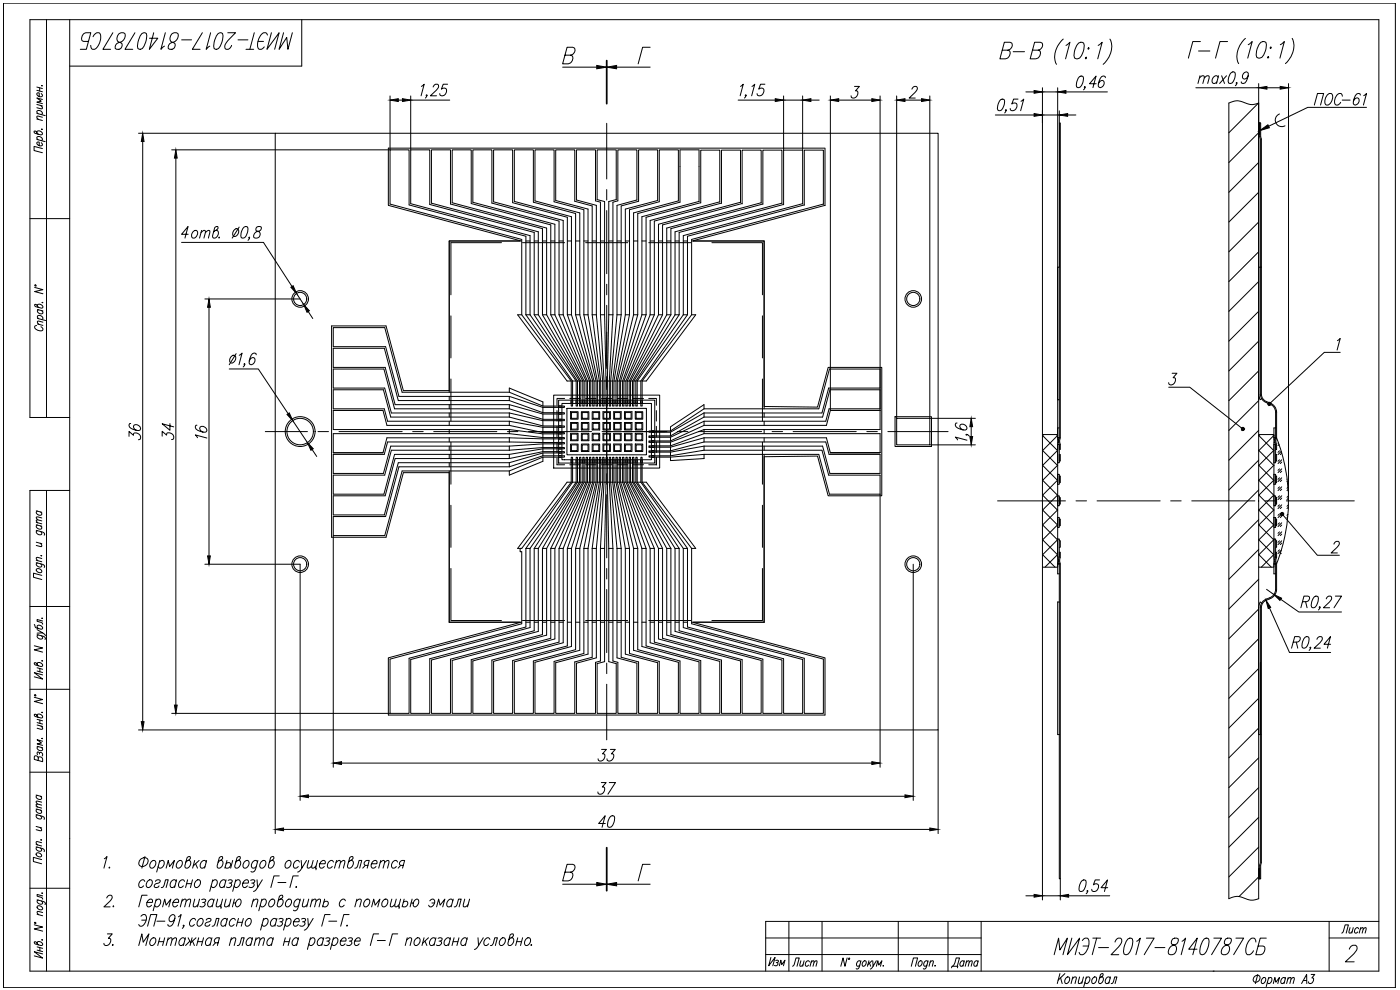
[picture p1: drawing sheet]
<svg xmlns="http://www.w3.org/2000/svg" width="420mm" height="297mm" viewBox="0 0 420 297" stroke-linecap="round" stroke-linejoin="round" font-family="sans-serif">
<defs><g id="words">
<g font-size="10.6">
<text x="167.6" y="21.9">В</text>
<text x="181" y="21.9">Г</text>
<text x="167.6" y="267.1">В</text>
<text x="181" y="267.1">Г</text>
</g>
<g font-size="8.8">
<text x="22.9" y="15.9">МИЭТ-2017-8140787СБ</text>
<text x="315" y="287.5">МИЭТ-2017-8140787СБ</text>
</g>
<text font-size="6.6" x="284.3" y="291.7">Дата</text>
<g font-size="5.7">
<text x="401.5" y="281.2">Лист</text>
<text x="229.3" y="291">Изм</text>
<text x="236.7" y="291">Лист</text>
</g>
</g></defs>
<!-- layer: 0 -->
<g fill="none" stroke="#000" stroke-width=".3">
<path d="M377.7 36.9h.3v3.5h-.3zM169.4 119.5h-2.2v2.1M171 119.5h3.2M175.8 119.5h3.1M180.5 119.5h3.1M185.2 119.5h3.2M190 119.5h3.1M194.7 119.5h2.3v2.1M350.7 116.2h6.4l15.9 12.5M402.2 105.7h-4.8l-16.4 15.5M167.2 123.2v3.1M167.2 127.9v3.2"/>
<path d="M167.2 132.7v3.1M167.2 137.4v2h2.2M167.9 130.2h.5M167.9 129.8h.5M167.9 136.8h.5M167.9 135.9h.5M167.9 134.7h.5M167.9 133.2h.5M167.9 132.8h.5M167.9 134.3h.5M167.9 135.5h.5M167.9 131.7h.5"/>
<path d="M167.9 131.3h.5M167.9 128.2h.5M167.9 127.8h.5M167.9 126.2h.5M167.9 124.3h.5M167.9 122.2h.5M167.9 121.8h.5M167.9 123.8h.5M167.9 125.8h.5M167.9 137.2h.5M167.9 123.8h.1M167.9 124.2v.1"/>
<path d="M167.9 127.8h.1M167.9 128.2h.1M167.9 135.5h.1M168.4 123.8h.1M168.4 124.2v.1M168.4 127.8h.1M168.4 128.2h.1M168.4 135.5h.1M171 139.4h3.2M171.4 120.3v.5M171.4 138.2v.5M171.8 120.3v.5"/>
<path d="M171.8 138.2v.5M172.9 120.3v.5M172.9 138.2v.5M173.3 120.3v.5M173.3 138.2v.5M173.9 120.3v.5M173.9 138.2v.5M174.3 120.3v.5M174.3 138.2v.5M174.9 120.3v.5M174.9 138.2v.5M174.9 138.2h.1"/>
<path d="M174.9 138.7h.1M174.9 120.3h.1M174.9 120.8h.1M175.3 138.2h.1M175.3 138.7h.1M175.3 120.3h.1M175.3 120.8h.1M175.4 120.3v.5M175.4 138.2v.5M175.8 139.4h3.1M175.9 120.3v.5M175.9 138.2v.5"/>
<path d="M175.9 138.2h.1M175.9 138.7h.1M175.9 120.3h.1M175.9 120.8h.1M176.3 138.2h.1M176.3 138.7h.1M176.3 120.3h.1M176.3 120.8h.1M176.3 120.3v.5M176.3 138.2v.5M176.9 120.3v.5M176.9 138.2v.5"/>
<path d="M177.3 120.3v.5M177.3 138.2v.5M177.9 120.3v.5M177.9 138.2v.5M178.3 120.3v.5M178.3 138.2v.5M178.8 120.3v.5M178.8 138.2v.5M178.8 138.2h.1M178.8 138.7h.1M178.8 120.3h.1M178.8 120.8h.1"/>
<path d="M179.3 138.2h.1M179.3 138.7h.1M179.3 120.3h.1M179.3 120.8h.1M179.3 120.3v.5M179.3 138.2v.5M179.9 120.3v.5M179.9 138.2v.5M180.3 138.2h.1M180.3 138.7h.1M180.3 120.3h.1M180.3 120.8h.1"/>
<path d="M180.3 120.3v.5M180.3 138.2v.5M180.5 139.4h3.1M180.9 120.3v.5M180.9 138.2v.5M181.3 120.3v.5M181.3 138.2v.5M181.9 120.3v.5M181.9 138.2v.5M182.3 120.3v.5M182.3 138.2v.5M182.8 120.3v.5"/>
<path d="M182.8 138.2v.5M182.8 138.2h.1M182.8 138.7h.1M182.8 120.3h.1M182.8 120.8h.1M183.3 138.2h.1M183.3 138.7h.1M183.3 120.3h.1M183.3 120.8h.1M183.3 120.3v.5M183.3 138.2v.5M183.9 120.3v.5"/>
<path d="M183.9 138.2v.5M184.3 138.2h.1M184.3 138.7h.1M184.3 120.3h.1M184.3 120.8h.1M184.3 120.3v.5M184.3 138.2v.5M184.9 120.3v.5M184.9 138.2v.5M185.2 139.4h3.2M185.3 120.3v.5M185.3 138.2v.5"/>
<path d="M185.8 120.3v.5M185.8 138.2v.5M185.8 138.2h.1M185.8 138.7h.1M185.8 120.3h.1M185.8 120.8h.1M186.3 120.3v.5M186.3 138.2v.5M186.8 120.3v.5M186.8 138.2v.5M186.8 138.2h.1M186.8 138.7h.1"/>
<path d="M186.8 120.3h.1M186.8 120.8h.1M187.2 138.2h.1M187.2 138.7h.1M187.2 120.3h.1M187.2 120.8h.1M187.3 120.3v.5M187.3 138.2v.5M187.8 120.3v.5M187.8 138.2v.5M188.2 120.3v.5M188.2 138.2v.5"/>
<path d="M188.8 120.3v.5M188.8 138.2v.5M189.2 120.3v.5M189.2 138.2v.5M189.8 120.3v.5M189.8 138.2v.5M189.8 138.2h.1M189.8 138.7h.1M189.8 120.3h.1M189.8 120.8h.1M190 139.4h3.1M190.2 120.3v.5"/>
<path d="M190.2 138.2v.5M190.8 120.3v.5M190.8 138.2v.5M190.8 138.2h.1M190.8 138.7h.1M190.8 120.3h.1M190.8 120.8h.1M191.2 138.2h.1M191.2 138.7h.1M191.2 120.3h.1M191.2 120.8h.1M191.3 120.3v.5"/>
<path d="M191.3 138.2v.5M192.3 120.3v.5M192.3 138.2v.5M192.3 138.2h.1M192.3 138.7h.1M192.3 120.3h.1M192.3 120.8h.1M192.7 120.3v.5M192.7 138.2v.5M195.8 136.8h.4M195.8 132.7h.4M195.8 134.2h.4"/>
<path d="M195.8 131.2h.4M195.8 137.2h.4M195.8 135.7h.4M195.8 135.3h.4M195.8 133.8h.4M195.8 132.3h.4M195.8 130.7h.4M195.8 129.8h.4M195.8 129.2h.4M195.8 129.2v.1M195.8 129.7v.1M195.8 130.7v.1"/>
<path d="M195.8 131.2h.1M196.2 129.2v.1M196.2 129.7v.1M196.2 130.7v.1M196.2 131.2h.1M197 123.2v3.1M197 127.9v3.2M197 132.7v3.1M197 137.2v2.2h-2.3M317.4 131.9h.3v1h-.3M382.3 131.9h.3v1h-.3M384.8 154.2l10.6 12.4h6.6"/>
<path d="M317.4 167.7h.3v1h-.3M382.3 167.7h.3v1h-.3M377.7 260.7h.3v3h-.3z"/>
</g>
<g fill="none" stroke="#000" stroke-width=".3">
<path d="M156.6 72.3h-21.8v45.4M157.8 72.3h1.3M160.3 72.3h1.3M162.8 72.3h1.2M165.3 72.3h1.2M167.8 72.3h1.2M170.3 72.3h1.2M172.7 72.3h1.3M175.2 72.3h1.3M177.7 72.3h1.3M180.2 72.3h1.2M182.7 72.3h1.2"/>
<path d="M185.2 72.3h1.2M187.7 72.3h1.2M190.1 72.3h1.3M192.6 72.3h1.3M195.1 72.3h1.3M197.6 72.3h1.2M200.1 72.3h1.2M202.6 72.3h1.2M205.1 72.3h1.2M207.6 72.3h21.7v50.4M134.8 118.9v1.3M134.8 121.4v1.3"/>
<path d="M134.8 123.9v1.2M134.8 126.4v1.2M134.8 128.9v1.2M134.8 131.4v1.2M134.8 133.9v1.2M134.8 136.3v1.3M134.8 138.8v1.3M229.3 136.3v50.4h-21.7M229.3 123.9v1.2M229.3 126.4v1.2M229.3 128.9v1.2M229.3 131.4v1.2"/>
<path d="M229.3 133.9v1.2M134.8 141.3v45.4h21.8M157.8 186.7h1.3M160.3 186.7h1.3M162.8 186.7h1.2M165.3 186.7h1.2M167.8 186.7h1.2M170.3 186.7h1.2M172.7 186.7h1.3M175.2 186.7h1.3M177.7 186.7h1.3M180.2 186.7h1.2"/>
<path d="M182.7 186.7h1.2M185.2 186.7h1.2M187.7 186.7h1.2M190.1 186.7h1.3M192.6 186.7h1.3M195.1 186.7h1.3M197.6 186.7h1.2M200.1 186.7h1.2M202.6 186.7h1.2M205.1 186.7h1.2"/>
</g>
<g fill="none" stroke="#000" stroke-width=".3">
<path d="M1 1h417.8v295.3h-417.8zM14 5.9v119.4M20.9 5.9v285.5M90.6 5.9v13.9h-69.7M11.1 39.8a.87 .87 0 0 1 1-.5 .87 .87 0 0 1 .6 .9l-.5 .3-1.7-.5-.3-.6 .6 .1 .6 .7M11.1 35.7l1.6 .5M11.1 34l2.5 .7M11.1 31.3l1.6 .5M11.1 26.1l1.6 .5M11.1 27.1l1.6 .4M11.4 34.1l-.3-.4a.88 .88 0 0 1 1-.5 .88 .88 0 0 1 .6 .9l-.3 .3M11.9 26.3v1"/>
<path d="M12.2 31.7l.5 .5-.1 .5-1.5-.4M12.4 28.1l.3 .4a.87 .87 0 0 1-1 .5 .87 .87 0 0 1-.6-.9l.7-.2v1.1M12.5 38.8h.2zM12.5 25.7l.2 .1zM12.7 35.2l-1.5-.4-.1 .5 .4 .5M12.7 29.8l-1.6-.4 1.3 1-1.3 .2 1.6 .5M11.1 41.8l2.5 .7M11.4 41.9l-.3-.4a.87 .87 0 0 1 1-.5 .87 .87 0 0 1 .6 .9l-.3 .3M12.4 42.8l.3 .5a.88 .88 0 0 1-1 .4 .88 .88 0 0 1-.6-.9l.7-.1v1M12.7 44.6l-2.5-.7v1.3l2.5 .6M9 65.6h11.9M10.4 86.2l2.5 .7-2.5 .6 2.5 .6"/>
<path d="M10.5 85.5l.3 .1v.2l-.3-.1zM11 97.7h-.3a.64 .64 0 0 0-.3 .7 .64 .64 0 0 0 .6 .5l.9 .4 .8-.2a.7 .7 0 0 0-.4-1.1M11.2 91.8v-.3a.92 .92 0 0 1 1.1-.1 .92 .92 0 0 1 .4 1l-2.1-.4-.2-.6 .6 .1 .6 .7M11.2 97.2l1.7 .4M11.2 95.5l2.5 .7M11.2 92.9l1.7 .4M11.6 95.6l-.4-.7a.92 .92 0 0 1 1.1-.1 .92 .92 0 0 1 .4 1l-.2 .1M11.6 92.9l-.3 .2a.93 .93 0 0 0 .5 1 .93 .93 0 0 0 1.1-.2l-.4-.7M12.6 90.7l.3 .1zM12.9 96.7l-1.6-.3-.1 .4 .5 .5M20.9 125.3h-11.9v-119.4h404.8v285.5h-404.8v-144.2h11.9M10.9 159.1l2.2 .7 .3 .4-.1 .4"/>
<path d="M10.9 157.5l1.6 .4M10.9 156.7l1.6 .5M10.9 153.3l1.6 .4M11.2 159.2l-.1 .1a.83 .83 0 0 0 .1 1 .83 .83 0 0 0 1 .2l.3-.3-.3-.7M11.2 157.5l-.2 .1a.92 .92 0 0 0 .5 1 .92 .92 0 0 0 1-.1l-.3-.7M11.2 153.4l-.2 .1a.92 .92 0 0 0 .5 1 .92 .92 0 0 0 1-.2l-.3-.7M12.5 156.3l-1.5-.3-.1 .3 .5 .6M12.5 155.4l-1.5-.3-.1 .3 .5 .6M14 147.2v144.2M10.9 168.8l2.2 .7 .3 .3-.1 .4M10.9 168.1l1.6 .5M10.9 162.7l1.6 .4"/>
<path d="M11 170.7a.94 .94 0 0 1 1.1 0 .94 .94 0 0 1 .3 1 .94 .94 0 0 1-1 0 .94 .94 0 0 1-.4-1zM11.2 168.9l-.1 .1a.82 .82 0 0 0 .1 1 .82 .82 0 0 0 1 .1l.3-.2-.3-.7M12.1 163l.4 .6-.1 .4-1.5-.3M12.3 166.7l.2 .1zM12.5 172.6l-2.4-.6v1.2l2.4 .7M12.5 167.6l-1.5-.3-.1 .4 .5 .5M9 182h11.9M10.3 193.8l2.5 .6-2.5 .6 2.5 .7M10.3 187.4l.6 1 1.7 .4a.83 .83 0 0 0-.1-1 .83 .83 0 0 0-1-.2l-.4 .3 .4 .7M11.1 199.3v-.3a.92 .92 0 0 1 1.1-.1 .92 .92 0 0 1 .5 1l-.4 .1-1.8-.5-.2-.6 .6 .1 .6 .7M11.1 190.4l2.3 .7 .2 .4-.1 .4M11.1 188.9l1.7 1-1.7 .1"/>
<path d="M11.5 190.5l-.1 .1a.81 .81 0 0 0 0 1 .81 .81 0 0 0 1 .1l.4-.2-.4-.7M12.6 198.3h.2zM12.6 185.5h.2zM12.8 189.9l.8 .8M12.8 186.3l-1.7-.4v.5l1.6 .5 .1 .4M9 206.8h11.9M10.3 209.2l2.5 .7-2.5 .6 2.5 .6M10.4 208.5l.3 .1v.2l-.3-.1zM11.1 214.8v-.3a.92 .92 0 0 1 1.1-.1 .92 .92 0 0 1 .5 1l-2.2-.4-.2-.6h.6l.6 .8M11.1 217.5l1.7 .5M11.1 215.8l1.7 .5M11.1 216.8l1.7 .5"/>
<path d="M11.1 200.4l1.7 .4M11.1 201.3l1.7 .5M12 200.6v1M12 216v1M12.3 217.8l.5 .6-.1 .4-1.6-.3M12.6 213.7l.2 .1zM12.8 202.5l-2.5-.7 2.5 2-2.5-.7M9 231.7h11.9M10.8 238.5l1.7 .5M11.1 223.9l1.7 .5M11.2 238.7l-.2 .1a.93 .93 0 0 0 .4 .9 .93 .93 0 0 0 1.1-.1l-.4-.7M11.5 227.4l-.3-.4-.7-.2-.2 .3v.8l2.5 .6v-.8l-.5-.5h-.7l-.1 1"/>
<path d="M11.5 224l-.3 .1a.93 .93 0 0 0 .5 1 .93 .93 0 0 0 1.1-.1l-.4-.7M11.8 226l.3-.2 .5 .1 .2 .3-.1 .6M11.8 226.2l-.1-.4-.5-.2v.8M12.6 221.6h.2zM12.8 222.4l-1.7-.4 1.3 .9-1.3 .3 1.7 .4M10.8 254.1l2.3 .7 .2 .3-.1 .4M10.8 244.4l2.3 .7 .2 .3-.1 .5M10.8 253.4l1.7 .4M10.8 248l1.7 .4M10.8 242.7l1.7 .5M10.8 242l1.7 .5M11 256a.94 .94 0 0 1 1 0 .94 .94 0 0 1 .4 1 .93 .93 0 0 1-1.1 0 .93 .93 0 0 1-.3-1z"/>
<path d="M11.2 254.2l-.2 .1a.92 .92 0 0 0 .4 1 .92 .92 0 0 0 1.1-.1l-.4-.8M11.2 244.5l-.2 .1a.91 .91 0 0 0 .4 1 .91 .91 0 0 0 1.1-.1l-.4-.7M11.2 242.8l-.2 .1a.93 .93 0 0 0 .4 1 .93 .93 0 0 0 1.1-.1l-.4-.7M12 248.3l.5 .6-.1 .4-1.6-.4M12.3 252l.2 .1zM12.5 257.9l-2.5-.7v1.3l2.5 .7M12.5 252.9l-1.5-.4-.2 .4 .5 .6M12.5 241.6l-1.5-.3-.2 .3 .5 .5M12.5 240.7l-1.5-.3-.2 .3 .5 .6M9 266.5h11.9M10.3 277.5l2.5 .7-2.5 .5 2.5 .7M10.4 276.7l.3 .1v.3l-.3-.1z"/>
<path d="M11.1 270l2.3 .7 .2 .3-.1 .4M11.1 274.3l1.7 .5M11.2 271.9a.94 .94 0 0 1 1.1 0 .94 .94 0 0 1 .4 1 .94 .94 0 0 1-1.1-.1 .94 .94 0 0 1-.4-.9zM11.5 270.1l-.3 .1a.92 .92 0 0 0 .5 1 .92 .92 0 0 0 1.1-.2l-.4-.7M12.6 267.9l.2 .1zM12.8 273.8l-1.6-.3-.1 .4 .5 .5M12.8 268.8l-1.7-.4v.5l1.6 .5 .1 .4M236.8 276.5v14.9M246.7 276.5v14.9M269.6 276.5v14.9M284.5 276.5v14.9M294.5 276.5v14.9"/>
<path d="M398.9 276.5v14.9M413.8 276.5h-184v14.9M11.1 283v-.2a.92 .92 0 0 1 1.1-.2 .92 .92 0 0 1 .5 1l-2.2-.4-.2-.6 .6 .1 .6 .8M11.1 284.1l1.7 .4M11.1 285.1l1.7 .4M12 284.3v1M12.6 282h.2zM12.8 286.2l-2.5-.6 2.5 1.9-2.5-.7M229.8 286.4h64.7M229.8 281.4h64.7M254.2 287.4l-.6 2.5-.6-2.5-.7 2.5M254.7 287.5h.3l-.2 .4z"/>
<path d="M258.3 288.6l-.1-.2a.92 .92 0 0 0-1 .4 .92 .92 0 0 0 .1 1.1l.7-.3M258.4 288.3l-.7 2.2-.3 .2-.5-.1M259 288.6l.7-.3a.92 .92 0 0 1 .1 1 .92 .92 0 0 1-.9 .5l-.2-.6zM260.8 288.3l-.5 1.6M260.9 289l.4 .9M261.7 288.3l-1.2 1.1M261.9 288.3l.1 1.6 1-1.6M262 289.9l-.8 .8M263 289.9l.4-1.6 .3 1.3 1-1.3-.5 1.6M265 289.8h.2zM273.5 289.9l.6-2.5h1.3l-.7 2.5M275.8 288.6l.7-.3a.92 .92 0 0 1 .1 1 .92 .92 0 0 1-1 .5l-.1-.6z"/>
<path d="M278.5 288.6l-.2-.2a.91 .91 0 0 0-1 .4 .91 .91 0 0 0 .2 1.1l.7-.3M278.5 288.3l-.7 2.2-.3 .2-.4-.1M279.1 288.7l.6-.4 .4 .1-.3 1.5M279.3 288.3l-.5 1.6M280.5 289.8h.2zM318.1 292.1l-.8 3M318.3 293.4l.5 1.7M319.6 292.1l-2.1 2M319.8 293.5l.9-.4a1.21 1.21 0 0 1-.8 2 1 1 0 0 1-.1-1.6zM321.8 293.7l.7-.6 .5 .1-.4 1.9M322 293.1l-.6 2M324 293.1l-.4 1.9 .5 .1 .7-.6"/>
<path d="M325.2 293.1l-.6 2M325.9 293.5l.9-.4a1.21 1.21 0 0 1-.9 2l-.3-.4M326 293.1l-.8 3M327.9 293.5l.9-.4a1.23 1.23 0 0 1-.9 2l-.3-.4zM330.5 293.1h.3a1.21 1.21 0 0 1-.8 2l-.3-.6 .6-2.1 .4-.3 .4 .2a.94 .94 0 0 1-.9 .9l-.2 .3M333.2 293.5l-.2-.3a1.12 1.12 0 0 0-1.2 .6 1.12 1.12 0 0 0 .2 1.3l.9-.4M333.3 293.1l-.6 2M333.5 295.1l.5-.1 .5-1.9h.7l-.5 2M364.1 291.4h.1M376.4 293.1a.94 .94 0 0 1 1.4-.4 .94 .94 0 0 1 .1 1.5 .94 .94 0 0 1-1.4 .4 .94 .94 0 0 1-.1-1.5zM377.5 292.4l-.7 2.7M378.8 293.7l.8-.4a1.03 1.03 0 0 1 .1 1.2 1.03 1.03 0 0 1-1.1 .5l-.1-.7z"/>
<path d="M380.6 293.7l.8-.4a1.02 1.02 0 0 1 .2 1.2 1.02 1.02 0 0 1-1.1 .5l-.1-.3M380.8 293.3l-.8 2.7M382.1 295.1l.5-1.8 .3 1.4 1.1-1.4-.5 1.8M385.7 293.7l-.1-.3a1.02 1.02 0 0 0-1.1 .5 1.02 1.02 0 0 0 .2 1.2l.8-.4M385.8 293.3l-.5 1.8M386.5 293.8l.6-.5 .4 .1-.4 1.7M386.6 293.3l-.5 1.8M387.4 293.8l.7-.5 .3 .1-.3 1.7M390.6 295.1l1.5-2.7 .1 2.7M391.1 294.2h1M393.5 292.4h1.1l-.9 1h.3a.96 .96 0 0 1 0 1.3 .96 .96 0 0 1-1.3 .1v-.2M398.9 281.4h14.9"/>
<path d="M404.9 284.8l.1-.2a1.26 1.26 0 0 1 1-1 1.26 1.26 0 0 1 1.2 .5 2.15 2.15 0 0 1-.9 2.1l-2.5 2.4h2.6"/>
</g>
<g fill="none" stroke="#000" stroke-width=".3">
<path d="M182.1 37v16.7M182.1 56.9v3.1M182.1 63.2v18.9M182.1 85.3v3.2M182.1 91.6v19M182.1 113v3.9M182.1 119.3v19.7M79.6 129.5h12.7M95.4 129.5h3.2M101.7 129.5h19M123.9 129.5h3.1M130.2 129.5h18.9"/>
<path d="M152.3 129.5h3.1M158.6 129.5h18.9M180.7 129.5h3.2M187 129.5h12.7M200.1 129.5h-18v9.9M203.3 129.5h3.1M209.6 129.5h19M231.7 129.5h3.2M238 129.5h19M260.1 129.5h3.2M266.5 129.5h18M182.1 142.1v3.2"/>
<path d="M182.1 148.4v19M299.4 150.3h20.4M322.9 150.3h3.2M329.2 150.3h19M351.3 150.3h3.2M357.7 150.3h18.9M379.8 150.3h3.1M386.1 150.3h20.3M182.1 170.6v3.1M182.1 176.9v18.9M182.1 199v3.1M182.1 205.3v16.7"/>
</g>
<g fill="none" stroke="#000" stroke-width=".3">
<path d="M82.6 40h198.9v179h-198.9zM247.6 44.5h-131v17.1l39.5 10.6-21.3 .1v44.9h-13.7l-5.2-19.4h-16.4v63.4h16.4l5.2-19.4h13.7v44.9h21.3l-39.5 10.7v17.1h131v-17.1l-39.5-10.6 21.2-.1v-49.7l16-.2 3.2 12h16.1v-38.6h-16.1l-3.2 12-16-.2v-49.7h-21.2l39.5-10.7M247.6 44.6v17.1M170.1 122.5h23.9v14h-23.9zM171.2 133.2h2.3v2.3h-2.3zM171.2 130h2.3v2.2h-2.3zM171.2 126.8h2.3v2.2h-2.3zM171.2 123.5h2.3v2.3h-2.3zM174.5 133.2h2.2v2.3h-2.2zM174.5 130h2.2v2.2h-2.2zM174.5 126.8h2.2v2.2h-2.2zM174.5 123.5h2.2v2.3h-2.2z"/>
<path d="M177.7 133.2h2.3v2.3h-2.3zM177.7 130h2.3v2.2h-2.3zM177.7 126.8h2.3v2.2h-2.3zM177.7 123.5h2.3v2.3h-2.3zM181 133.2h2.2v2.3h-2.2zM181 130h2.2v2.2h-2.2zM181 126.8h2.2v2.2h-2.2zM181 123.5h2.2v2.3h-2.2zM184.2 133.2h2.2v2.3h-2.2zM184.2 130h2.2v2.2h-2.2zM184.2 126.8h2.2v2.2h-2.2zM184.2 123.5h2.2v2.3h-2.2z"/>
<path d="M187.4 133.2h2.3v2.3h-2.3zM187.4 130h2.3v2.2h-2.3zM187.4 126.8h2.3v2.2h-2.3zM187.4 123.5h2.3v2.3h-2.3zM190.7 133.2h2.2v2.3h-2.2zM190.7 130h2.2v2.2h-2.2zM190.7 126.8h2.2v2.2h-2.2zM190.7 123.5h2.2v2.3h-2.2zM268.6 125h11v9h-11zM317.9 136.4h.3v1.9h-.3zM382.8 136.4h.3v1.9h-.3zM317.9 142.8h.3v2h-.3z"/>
<path d="M317.9 149.3h.3v2h-.3zM317.9 155.7h.3v2h-.3zM382.8 142.8h.3v2h-.3zM382.8 149.3h.3v2h-.3zM382.8 155.7h.3v2h-.3zM317.9 162.2h.3v2h-.3M382.8 162.2h.3v2h-.3"/>
<circle cx="90.1" cy="89.7" r="2.49"/>
<circle cx="274.1" cy="89.7" r="2.49"/>
<circle cx="90.1" cy="129.5" r="4.5"/>
<circle cx="90.1" cy="169.3" r="2.49"/>
<circle cx="274.1" cy="169.3" r="2.49"/>
</g>
<g fill="none" stroke="#000" stroke-width=".3">
<path d="M168.6 121.1h26.9v16.8h-26.9zM171.5 133.5h1.7v1.7h-1.7zM171.5 130.2h1.7v1.8h-1.7zM171.5 127h1.7v1.8h-1.7zM171.5 123.8h1.7v1.7h-1.7zM174.7 133.5h1.8v1.7h-1.8zM174.7 130.2h1.8v1.8h-1.8zM174.7 127h1.8v1.8h-1.8zM174.7 123.8h1.8v1.7h-1.8zM178 133.5h1.7v1.7h-1.7zM178 130.2h1.7v1.8h-1.7zM178 127h1.7v1.8h-1.7z"/>
<path d="M178 123.8h1.7v1.7h-1.7zM181.2 133.5h1.8v1.7h-1.8zM181.2 130.2h1.8v1.8h-1.8zM181.2 127h1.8v1.8h-1.8zM181.2 123.8h1.8v1.7h-1.8zM184.4 133.5h1.8v1.7h-1.8zM184.4 130.2h1.8v1.8h-1.8zM184.4 127h1.8v1.8h-1.8zM184.4 123.8h1.8v1.7h-1.8zM187.7 133.5h1.7v1.7h-1.7zM187.7 130.2h1.7v1.8h-1.7zM187.7 127h1.7v1.8h-1.7z"/>
<path d="M187.7 123.8h1.7v1.7h-1.7zM190.9 133.5h1.7v1.7h-1.7zM190.9 130.2h1.7v1.8h-1.7zM190.9 127h1.7v1.8h-1.7zM190.9 123.8h1.7v1.7h-1.7zM317.4 133.4h.5v5.5h-.5zM382.3 133.4h.5v5.5h-.5zM317.4 142.3h.5v3h-.5zM317.4 148.8h.5v3h-.5zM317.4 155.3h.5v2.9h-.5zM382.3 142.3h.5v3h-.5zM382.3 148.8h.5v3h-.5z"/>
<path d="M382.3 155.3h.5v2.9h-.5zM317.4 161.7h.5v5.5h-.5zM382.3 161.7h.5v5.5h-.5z"/>
</g>
<path d="M166.2 118.6h31.8v21.8h-31.8zM167.6 120.1h28.9v18.8h-28.9zM317.9 131.4h-.5h.5M317.9 128.4h-.5v3M382.8 131.4h-.5h.5M382.8 128.4h-.5v3M317.4 169.2v3h.5M317.9 169.2h-.5h.5M382.3 169.2v3h.5M382.8 169.2h-.5h.5" fill="none" stroke="#000" stroke-width=".3"/>
<g fill="none" stroke="#000" stroke-width=".3">
<path d="M117.1 45h5.7v16.5l35 9.4v23.5l14 19.9v7.5h-.4v-7.5l-14.8-19.9v-22.6l-39.5-10.6zM123.3 45h5.7v16.3l31.3 8.4v24.7l13 19.9v7.5h-.4v-7.5l-13.8-19.9v-23.7l-35.8-9.6zM129.5 45h5.7v16.2l27.6 7.4v25.8l11.5 19.9v7.5h-.4v-7.5l-12.3-19.9v-24.8l-32.1-8.6zM135.7 45h5.7v16.1l23.9 6.4v26.9l10 19.9v7.5h-.4v-7.5l-10.9-19.9v-26l-28.3-7.6zM141.9 45h5.7v15.9l20.2 5.4v28.1l8.5 19.9v7.5h-.4v-7.5l-9.4-19.9v-27.1l-24.6-6.6zM148.1 45h5.7v15.8l16.5 4.4v29.2l7 19.9v7.5h-.4v-7.5l-7.9-19.9v-28.3l-20.9-5.5zM154.4 45h5.7v15.7l12.6 3.4v30.3l5.6 19.9v7.5h-.4v-7.5l-6.4-19.9v-29.4l-17.1-4.6zM160.6 45h5.7v15.5l8.9 2.4v31.5l4.1 19.9v7.5h-.4v-7.5l-4.9-19.9v-30.5l-13.4-3.6zM166.8 45h5.7v15.4l5.2 1.4v32.6l2.6 19.9v7.5h-.4v-7.5l-3.4-19.9v-31.7l-9.7-2.5zM173 45h5.7v15.3l1.5 .4v33.7l1.1 19.9v7.5h-.4v-7.5l-1.9-19.9v-32.8l-6-1.6zM179.2 45h5.7v14.9l-2.2 .6v33.9l-.4 27.4h-.4l-.5-27.4v-33.9l-2.2-.6zM185.4 45h5.7v15l-5.9 1.6v32.8l-1.9 19.9v7.5h-.4v-7.5l1-19.9v-33.7l1.5-.4z"/>
<path d="M191.7 45h5.7v15.2l-9.7 2.5v31.7l-3.4 19.9v7.5h-.4v-7.5l2.5-19.9v-32.6l5.3-1.4zM197.9 45h5.7v15.3l-13.5 3.6v30.5l-4.8 19.9v7.5h-.4v-7.5l4-19.9v-31.5l9-2.4zM209.8 45h-5.7v15.7l-12.7 3.4v30.3l-5.5 19.9v7.5h.4v-7.5l6.3-19.9v-29.4l17.2-4.6M209.8 45v15.5M216 60.6v-15.6h-5.7v15.9M216 60.6l-20.9 5.5v28.3l-7.9 19.9v7.5h-.4v-7.5l7.1-19.9v-29.2l16.4-4.4M222.2 60.8v-15.8h-5.7v16M222.2 60.7l-24.6 6.6v27.1l-9.4 19.9v7.5h-.4v-7.5l8.6-19.9v-28.1l20.1-5.4M228.4 60.9v-15.9h-5.7v16.2M228.4 60.8l-28.3 7.6v26l-10.9 19.9v7.5h-.4v-7.5l10-19.9v-26.9l23.9-6.4M234.7 61.1v-16.1h-5.8v16.3M234.7 61l-32.1 8.6v24.8l-12.4 19.9v7.5h-.4v-7.5l11.5-19.9v-25.8l27.6-7.4"/>
<path d="M240.9 61.2v-16.2h-5.7v16.4M240.9 61.1l-35.8 9.6v23.7l-13.9 19.9v7.5h-.4v-7.5l13-19.9v-24.7l31.4-8.4M247.1 61.3v-16.3h-5.7v16.6M247.1 61.2l-39.5 10.6v22.6l-14.9 19.9v7.5h-.4v-7.5l14-19.9v-23.5l35.1-9.4M100 98.3h15.5l5.2 19.4h32.2l10 4.1h6.5v.4h-6.5l-10-3.3h-33.2l-4-14.9h-15.7zM317.9 80.2v-43.3h.3v94.5l-.2 .7 .2 2.8h-.3l-.2-2.3 .2-1.2v-11.4M378.3 80.2v-38.5l-.3-.7v-4.1h.3v4.1l.3 .7v76.6l.4 1.3a4.3 4.3 0 0 0 2.6 1.5 3 3 0 0 1 1.5 2.6v7.7l-.2 .7 .2 2.8h-.3l-.2-2.3 .2-1.2v-7.7a3 3 0 0 0-2.7-2.9l-1-.5a2.7 2.7 0 0 1-.8-2M378.3 80.2h.1M378.3 80.2v38.1M100 116.9h15.1l2.2 8.2h35.6l10 2.7h6.5v.4h-6.5l-10-1.8h-36.6l-1-3.7h-15.3zM100 110.7h15.2l3.2 12h34.5l10 3.1h6.5v.4h-6.5l-10-2.3h-35.4l-2-7.5h-15.5zM100 104.5h15.3l4.2 15.7h33.4l10 3.6h6.5v.4h-6.5l-10-2.8h-34.3l-3-11.2h-15.6z"/>
<path d="M100 136.3h15.3l1-3.7 53.1 .2v.4h-6.5l-10 .7h-35.6l-2.2 8.1h-15.1zM100 130.1h52.9l10 1.2h6.5v.4l-16.5-.3h-36.8l-1.2 4.4h-14.9zM100 123.1h14.9l1.2 4.5h36.8l10 2.2h6.5v.4h-6.5l-10-1.3h-52.9zM100 135.8h14.9M100 123.1h14.9M171.4 137.2h.4v7.5l-14 19.8v23.6l-35 9.4v16.5h-5.7v-16.2l39.5-10.6v-21.7h-.5v-1h.5l14.8-19.8zM172.9 137.2h.4v7.5l-13 19.8v24.8l-31.3 8.4v16.3h-5.7v-16.1l35.8-9.6v-23.8l13.8-19.8zM173.9 137.2h.4v7.5l-11.5 19.8v25.9l-27.6 7.4v16.2h-5.7v-16l32.1-8.6v-24.9l12.3-19.8zM174.9 137.2h.4v7.5l-10 19.8v27l-23.9 6.4v16.1h-5.7v-15.8l28.3-7.6v-26.1l10.9-19.8zM175.9 137.2h.4v7.5l-8.5 19.8v28.2l-20.2 5.4v15.9h-5.7v-15.7l24.6-6.6v-27.2l9.4-19.8zM176.9 137.2h.4v7.5l-7 19.8v29.3l-16.5 4.4v15.8h-5.7v-15.6l20.9-5.6v-28.3l7.9-19.8zM177.9 137.2h.4v7.5l-5.6 19.8v30.4l-12.6 3.4v15.7h-5.7v-15.4l17.1-4.6v-29.5l6.4-19.8z"/>
<path d="M178.9 137.2h.4v7.5l-4.1 19.8v31.6l-8.9 2.4v15.5h-5.7v-15.3l13.4-3.6v-30.6l4.9-19.8zM179.9 137.2h.4v7.5l-2.6 19.8v32.7l-5.2 1.4v15.4h-5.7v-15.2l9.7-2.5v-31.8l3.4-19.8zM180.9 137.2h.4v7.5l-1.1 19.8v33.8l-1.5 .4v15.3h-5.7v-15l6-1.6v-32.9l1.9-19.8zM181.9 137.2h.4l.4 27.3v34l2.2 .6v14.9h-5.7v-14.9l2.2-.6v-34zM182.9 137.2h.4v7.5l1.9 19.8v32.9l5.9 1.6v15h-5.7v-15.3l-1.5-.4v-33.8l-1-19.8zM183.9 137.2h.4v7.5l3.4 19.8v31.8l9.7 2.5v15.2h-5.7v-15.4l-5.3-1.4v-32.7l-2.5-19.8zM184.9 137.2h.4v7.5l4.8 19.8v30.6l13.5 3.6v15.3h-5.7v-15.5l-9-2.4v-31.6l-4-19.8zM185.9 137.2h.4v7.5l6.3 19.8v29.5l17.2 4.6v15.4h-5.7v-15.7l-12.7-3.4v-30.4l-5.5-19.8zM186.8 137.2h.4v7.5l7.9 19.8v28.3l20.9 5.6v15.6h-5.7v-15.8l-16.4-4.4v-29.3l-7.1-19.8zM187.8 137.2h.4v7.5l9.4 19.8v27.2l24.6 6.6v15.7h-5.7v-15.9l-20.1-5.4v-28.2l-8.6-19.8zM188.8 137.2h.4v7.5l10.9 19.8v26.1l28.3 7.6v15.8h-5.7v-16.1l-23.9-6.4v-27l-10-19.8zM189.8 137.2h.4v7.5l12.4 19.8v24.9l32.1 8.6v16h-5.8v-16.2l-27.6-7.4v-25.9l-11.5-19.8z"/>
<path d="M190.8 137.2h.4v7.5l13.9 19.8v23.8l35.8 9.6v16.1h-5.7v-16.3l-31.4-8.4v-24.8l-13-19.8zM192.3 137.2h.4v7.5l14.9 19.8v22.7l39.5 10.6v16.2h-5.7v-16.5l-35.1-9.4v-23.6l-14-19.8zM194.8 136.8h6.4l10.1-1.7h35.4l2 7.5h15.4v5.7h-15.2l-3.2-12h-34.4l-10.1 .9h-6.4zM194.8 130.8h6.4l10.1-5.7h35.6l2.2-8.2h15v5.8h-15.3l-1 3.7h-36.5l-10.1 4.8h-6.4zM194.8 135.3h6.4l10.1-2.7h36.5l1 3.7h15.3v5.7h-15l-2.2-8.1h-35.6l-10.1 1.8h-6.4zM194.8 131.2h1M194.8 132.7h1M194.8 134.2h1M194.8 135.7h1M211.3 123.9l-10.1 5.8h-6.4v-.4h6.4l10.1-6.6h34.4l3.2-12h15.2v5.7h-15.4l-2 7.5h-35.4M249.2 123.1l-1.2 4.5h-36.7l-10.1 4.7h-6.4v.4h6.4l10.1-3.8h52.8v-5.8h-14.9h14.9M249.2 135.8l-1.2-4.4h-36.7l-10.1 2.8h-6.4v-.4h6.4l10.1-3.7h52.8v5.7h-14.9h14.9"/>
<path d="M100 148.8h15.6l3-11.2h34.3l10-2.1h6.5v.4h-6.5l-10 2.9h-33.4l-4.2 15.7h-15.3zM100 142.6h15.5l2-7.5h35.4l10-.8h6.5v.4h-6.5l-10 1.6h-34.5l-3.2 12h-15.2zM100 155h15.7l4-14.9h33.2l10-3.3h6.5v.4h-6.5l-10 4.1h-32.2l-5.2 19.4h-15.5zM317.9 180.6v-11.4l-.2-1.3 .2-2.2h.3l-.2 2.2 .2 1.3v94.5h-.3v-43.3M380 180.1l-1 .9-.4 1.3v76.5l-.3 .8v4.1h-.3v-4.1l.3-.8v-76.5a3.1 3.1 0 0 1 2.7-2.9 2.7 2.7 0 0 0 1.8-2.5v-7.7l-.2-.8 .2-2.7h.3l-.2 2.2 .2 1.3v7.7a3 3 0 0 1-2.1 2.8l-1 .4"/>
</g>
<g fill="none" stroke="#000" stroke-width=".3">
<path d="M156.6 94.4h-1.3l14.9 19.9h1.2M157.8 94.4h1.3M160.3 94.4h1.3M162.8 94.4h1.2M165.3 94.4h1.2M167.8 94.4h1.2M170.3 94.4h1.2M172.7 94.4h1.3M175.2 94.4h1.3M177.7 94.4h1.3M180.2 94.4h1.2M182.7 94.4h1.2"/>
<path d="M185.2 94.4h1.2M187.7 94.4h1.2M190.1 94.4h1.3M192.6 94.4h1.3M195.1 94.4h1.3M197.6 94.4h1.2M200.1 94.4h1.2M202.6 94.4h1.2M205.1 94.4h1.2M207.6 94.4h1.2l-14.8 19.9h-1.3M317.4 80.2h.5v39.8h-.5zM378.3 80.2h-.6v39.8"/>
<path d="M152.9 117.7v-1.3l10 4.2v1.2M152.9 118.9v1.3M171.8 114.3h1.1M173.3 114.3h.6M174.3 114.3h.6M175.3 114.3h.6M176.3 114.3h.6M177.3 114.3h.6M178.3 114.3h.6M179.3 114.3h.6M180.3 114.3h.6M181.3 114.3h.6"/>
<path d="M182.3 114.3h.6M183.3 114.3h.6M184.3 114.3h.6M185.3 114.3h.6M186.3 114.3h.5M187.2 114.3h.6M188.2 114.3h.6M189.2 114.3h.6M190.2 114.3h.6M191.2 114.3h1.1M377.8 118.3l.4 1.6 .4-.2M152.9 121.4v1.3"/>
<path d="M152.9 123.9v1.2M152.9 126.4v1.2M152.9 128.9v1.2M152.9 131.4v1.2M152.9 133.9v1.2M152.9 136.3v1.3M152.9 138.8v1.3M162.9 122.2v1.6M162.9 124.2v1.6M162.9 126.2v1.6M162.9 128.2v1.6M162.9 130.2v1.1"/>
<path d="M162.9 131.7v1.1M162.9 133.2v1.1M162.9 134.7v.8M162.9 135.9v.9M162.9 137.2v1.2l-10 4.2v-1.3M201.2 129.7v1.1M201.2 131.2v1.1M201.2 132.7v1.1M201.2 134.2v1.1M201.2 135.7v1.1M211.3 122.7v-1.3l-10.1 6.7v1.2M211.3 136.3v1.3l-10.1 .6v-1"/>
<path d="M211.3 123.9v1.2M211.3 126.4v1.2M211.3 128.9v1.2M211.3 131.4v1.2M211.3 133.9v1.2M171.4 144.7h-1.2l-14.9 19.8h1.3M171.8 144.7h1.1M173.3 144.7h.6M174.3 144.7h.6M175.3 144.7h.6M176.3 144.7h.6M177.3 144.7h.6"/>
<path d="M178.3 144.7h.6M179.3 144.7h.6M180.3 144.7h.6M181.3 144.7h.6M182.3 144.7h.6M183.3 144.7h.6M184.3 144.7h.6M185.3 144.7h.6M186.3 144.7h.5M187.2 144.7h.6M188.2 144.7h.6M189.2 144.7h.6"/>
<path d="M190.2 144.7h.6M191.2 144.7h1.1M192.7 144.7h1.3l14.8 19.8h-1.2M157.8 164.5h1.3M160.3 164.5h1.3M162.8 164.5h1.2M165.3 164.5h1.2M167.8 164.5h1.2M170.3 164.5h1.2M172.7 164.5h1.3M175.2 164.5h1.3M177.7 164.5h1.3"/>
<path d="M180.2 164.5h1.2M182.7 164.5h1.2M185.2 164.5h1.2M187.7 164.5h1.2M190.1 164.5h1.3M192.6 164.5h1.3M195.1 164.5h1.3M197.6 164.5h1.2M200.1 164.5h1.2M202.6 164.5h1.2M205.1 164.5h1.2M317.4 180.6h.5v39.8h-.5z"/>
<path d="M378.6 180.9l-.4-.3-.4 1.6-.1 38.2h.6"/>
</g>
<g fill="none" stroke="#000" stroke-width=".3">
<path d="M269.1 125.5h9.9v8h-9.9z"/>
<circle cx="90.1" cy="89.7" r="1.98"/>
<circle cx="274.1" cy="89.7" r="1.98"/>
<circle cx="90.1" cy="129.5" r="4"/>
<circle cx="90.1" cy="169.3" r="1.98"/>
<circle cx="274.1" cy="169.3" r="1.98"/>
</g>
<g fill="none" stroke="#000" stroke-width=".3">
<path d="M150.5 72.8h-15.2v15.7M156.8 72.8h12.6M175.8 72.8h12.6M194.7 72.8h12.6M213.6 72.8h15.2v15.7M135.3 94.8v12.6M228.8 94.8v12.6M135.3 113.7v12.6M228.8 113.7v12.6M135.3 132.7v12.6M228.8 132.7v12.6M135.3 151.6v12.6"/>
<path d="M228.8 151.6v12.6M135.3 170.6v15.6h15.2M228.8 170.6v15.6h-15.2M156.8 186.2h12.6M175.8 186.2h12.6M194.7 186.2h12.6"/>
</g>
<g fill="none" stroke="#000" stroke-width=".3">
<path d="M359.7 15.3h3.4M360.3 12.5h-2.3l-1.4 4.9M368.4 12.5h-2.3l-1.3 4.9M373.8 11.5a6.7 6.7 0 0 0-2.1 7.6M374.6 13.4l1.2-.9-1.3 4.9M378.4 12.7l.6-.2 .9 .2a5.2 5.2 0 0 1-1.2 4.5l-.6 .2-.9-.2a5 5 0 0 1 1.2-4.5zM380.6 17l.2 .2-.3 .2-.1-.2zM381.2 14.4l.2-.3 .1 .3-.2 .2zM384.2 13.4l1.3-.9-1.4 4.9M387.8 11.5a6.5 6.5 0 0 1-2 7.6M41.6 40h41M117.1 28.8v16.2h-65.6"/>
<path d="M119.5 30h1.3M123.3 30h11.7M123.3 28.8v16.2M126.5 25.9l.8-.6-.9 3.4M128.2 28.6h-.3l.1-.2 .2 .2-.5 .8M130 26.1a.83 .83 0 0 1 .7-.8 .83 .83 0 0 1 .9 .6l-.7 1.2-1.7 1.6h1.8M134.3 25.3h-1.3l-.5 1.5a.88 .88 0 0 1 1.2-.3 .88 .88 0 0 1 .2 1.2 1.13 1.13 0 0 1-.7 1 1.13 1.13 0 0 1-1.2-.3v-.3M221.5 30h11.2M222.2 25.9l.9-.6-1 3.4M223.9 28.6h-.3l.2-.2 .1 .2-.5 .8M225.7 25.9l.8-.6-.9 3.4M229.6 25.3h-1.4l-.5 1.5a.87 .87 0 0 1 1.2-.3 .87 .87 0 0 1 .3 1.2 1.11 1.11 0 0 1-.8 1 1.11 1.11 0 0 1-1.1-.3l-.1-.3"/>
<path d="M235.2 28.8v16.2M235.2 30h5.7M240.9 28.8v16.2M243.4 30h2.5M249.2 28.8v94.3M251.7 30h9.9M256.4 25.9h1.5l-1.1 1.4h.4a1.25 1.25 0 0 1-.1 1.6 1.25 1.25 0 0 1-1.6 .2l-.1-.4M264.1 28.8v94.3M269.1 28.8v96.7M271.6 30h5M273.7 26.8a.83 .83 0 0 1 .7-.9 .83 .83 0 0 1 .9 .7l-.7 1.1-1.8 1.7h1.9M279 28.8v96.7h13.7"/>
<path d="M298.7 34.5h11.7M300.3 29.9l.4-.2 .7 .2a3.1 3.1 0 0 1-1.3 3.3l-.6-.2a3.5 3.5 0 0 1 .8-3.1zM302 33l-.2 .2-.1-.2h.3l-.5 .9M305.5 29.7h-1.3l-.5 1.5a.88 .88 0 0 1 1.2-.2 .88 .88 0 0 1 .2 1.2 1.13 1.13 0 0 1-.7 .9 1.13 1.13 0 0 1-1.2-.2v-.3M306.4 30.4l.8-.7-.9 3.5M307.9 27.6h2.5M312.9 26.3v104.1M312.9 27.6h4.5M312.9 34.5h5M317.4 26.3v104.1M317.9 33.3v3.6M319.9 27.6h12.4"/>
<path d="M320.4 34.5h2.5M324 23l.4-.2 .6 .2a3 3 0 0 1-1.2 3.3l-.7-.2a3.5 3.5 0 0 1 .9-3.1zM325.7 26.1l-.2 .2-.1-.2h.3l-.1 .4-.4 .4M329 25.1h-2l1.9-2.3-.9 3.5M331.7 23.3v-.3l-.6-.2a3 3 0 0 0-1.3 3.3 1.13 1.13 0 0 0 1.4-.5 1.13 1.13 0 0 0-.4-1.5 1.33 1.33 0 0 0-1.2 1M358.9 26.3h18.8M360 23.4l.8-.7 .6 .2-.4 2.1M360.1 22.7l-.6 2.3M361.4 23.4l.9-.7 .6 .2-.5 2.1M365.6 23.2l-.2-.3a1.27 1.27 0 0 0-1.5 .6 1.27 1.27 0 0 0 .3 1.5h.4l.6-.4M365.7 22.7l-.6 2.3M366.6 22.7l.9 2.3"/>
<path d="M368.1 22.7l-2.1 2.3M369.6 21.7l.4-.1 .6 .1a2.98 2.98 0 0 1-1.3 3.3l-.6-.1a3.5 3.5 0 0 1 .9-3.2zM371.2 24.9h-.2l.1-.2 .1 .2-.5 .8M374.6 22.7a1.09 1.09 0 0 1-1.6 .9 1.22 1.22 0 0 1 .1-1.5 1.22 1.22 0 0 1 1.4-.4 2.98 2.98 0 0 1-1.3 3.3l-.6-.1-.1-.3M377.7 25.1v55.1M380.2 26.3h4M384 34.2a1.96 1.96 0 0 0-1.1 2.7 1.96 1.96 0 0 0 2.7 .8M386.7 25.1v125.2M394.4 31.5l1-3.5h1.8l-.9 3.5M398.3 28.5a.9 .9 0 0 1 .8-.5 .9 .9 0 0 1 .8 .5 2.36 2.36 0 0 1-1.9 3 2.07 2.07 0 0 1 .3-3zM402.8 30h2.4M402.9 28.9l-.1-.4a.97 .97 0 0 0-1-.4 .97 .97 0 0 0-.8 .8l-.3 .5a1.79 1.79 0 0 0 .3 2.1 1.34 1.34 0 0 0 1.4-.8"/>
<path d="M408.2 28.5v-.3l-.6-.2a3.1 3.1 0 0 0-1.3 3.3 1.13 1.13 0 0 0 1.4-.5 1.13 1.13 0 0 0-.3-1.4 1.29 1.29 0 0 0-1.2 1M409.3 28.7l.8-.7-.9 3.5M410.1 32.2h-17.6l-11.8 5.7M42.8 42.5v174M52.8 47.4v164.2M54.5 72.7h24.6l8.5 13.3M56.5 70.3h-2l1.9-2.3-.9 3.4M57.9 69.6l.6-.5h.4a1.3 1.3 0 0 1 .2 1.6 1.3 1.3 0 0 1-1.4 .6 1.47 1.47 0 0 1 .2-1.7zM60.3 69.8l.9-.7 .4 .2-.4 2.1M60.5 69.1l-.6 2.3M61.6 69.8l.9-.7 .5 .2-.5 2.1M64.8 69.1h.3a1.29 1.29 0 0 1 .2 1.6 1.29 1.29 0 0 1-1.4 .6l-.1-.5 .6-2.5 .5-.3 .5 .1a1.11 1.11 0 0 1-1 1.2l-.3 .3"/>
<path d="M65.8 71.1l-.2 .2h.3M70.2 69.1l.7-.5h.4a1.4 1.4 0 0 1 .2 1.5 1.4 1.4 0 0 1-1.3 .9 1.17 1.17 0 0 1 0-1.9zM71.8 68.1l-2.1 3.3M73.2 68.1l.5-.1 .6 .1a3.5 3.5 0 0 1-.8 3.2h-1.1a3.5 3.5 0 0 1 .8-3.2zM74.9 71.3h-.3l.2-.2 .1 .2-.5 .8M77.1 68.1a.75 .75 0 0 0-.1 1.2 1.09 1.09 0 0 1 .9 1.6 1.09 1.09 0 0 1-1.8 .2 1.64 1.64 0 0 1 1.7-1.8 .73 .73 0 0 0 .6-.6 .73 .73 0 0 0-.4-.7zM61.5 89.7h28.6M62.7 92.2v74.6M89 88.1l2.2 3.3M92.5 93.5l1.4 2.1M68.8 110.7h8.7l9 13.4M69.3 107.1l.6-.5h.4a1.38 1.38 0 0 1 .3 1.5 1.38 1.38 0 0 1-1.3 .8 1.12 1.12 0 0 1 0-1.8z"/>
<path d="M70.9 106.1l-2.1 3.3M71.8 106.6l.9-.7-1 3.5M73.5 109.3l-.2 .1-.1-.1 .2-.2 .1 .2-.5 .8M76.9 106.4l-.1-.3-.6-.2a3 3 0 0 0-1.3 3.4 1.13 1.13 0 0 0 1.5-.6 1.13 1.13 0 0 0-.4-1.4 1.29 1.29 0 0 0-1.2 1M351.8 112h1.4l-1.1 1.3h.4a1.25 1.25 0 0 1-.1 1.7 1.25 1.25 0 0 1-1.6 .1l-.1-.3M401.4 102.2l.8-.6-.9 3.4M38.7 130.9v-1.4l1.4 1.1v-.4a1.26 1.26 0 0 1 1.6 .1 1.26 1.26 0 0 1 .2 1.6h-.4M39.2 127.1h-.3l-.2 .6a3 3 0 0 0 3.3 1.3 1.14 1.14 0 0 0-.5-1.4 1.14 1.14 0 0 0-1.4 .4 1.22 1.22 0 0 0 .9 1.1M48.7 130.9v-1.5l1.3 1.2v-.4a1.25 1.25 0 0 1 1.7 0 1.25 1.25 0 0 1 .1 1.6l-.3 .1M51 127.1v2l-2.3-2 3.4 1M59.1 127.6h-.3l-.2 .6a2.98 2.98 0 0 0 3.3 1.3 1.13 1.13 0 0 0-.5-1.4 1.13 1.13 0 0 0-1.5 .4 1.29 1.29 0 0 0 1 1.1M59.3 131.3l-.7-.8 3.5 .9"/>
<path d="M87.8 126.2l4.5 6.6M93.7 134.9l1.3 2M279 133.5h13.7M287.2 126.9l-.3 .1-.2 .6a3 3 0 0 0 3.3 1.3 1.13 1.13 0 0 0-.5-1.5 1.13 1.13 0 0 0-1.5 .4 1.29 1.29 0 0 0 1 1.2M287.4 132l-.7-.9 3.5 1M290 130.3l.2 .2-.2 .1-.1-.2h.5l.5 .4M291.5 128v3M264.1 148.3v81.9M61.5 169.3h28.6v70.9M100 160.7v69.5M274.1 169.3v70.9M312.9 170.2v99.8"/>
<path d="M380.1 176.8l2.2 1.6M384.4 179.8l5.4 3.8h12.8M394.5 179l.4-.1 .6 .1a3.1 3.1 0 0 1-1.2 3.4l-.7-.2a3.5 3.5 0 0 1 .9-3.2zM398 179.7l.1-.2a.87 .87 0 0 1 .6-.6 .87 .87 0 0 1 .9 .3 1.46 1.46 0 0 1-.7 1.5l-1.7 1.7h1.8M400.3 163.3a.82 .82 0 0 1 .8-.9 .82 .82 0 0 1 .9 .7l-.8 1.2-1.7 1.6h1.8M400.8 178.9h1.8l-2.2 3.5M381 182.4l6 13.4h12.3M388.1 192.7l1.6-.2 .5-.5-.1-.8-1.5-.2-1 3.5M389 192.7l.5 1.8M390.9 180.5h1.2l.6-.3a.76 .76 0 0 0-.2-1.3h-1.2l-.9 3.5M391.7 191.2l.4-.2 .7 .2a2.98 2.98 0 0 1-1.3 3.3l-.7-.2a3.5 3.5 0 0 1 .9-3.1zM391.8 180.5l.5 1.9"/>
<path d="M393.4 194.3l-.2 .2-.1-.2h.3l-.5 .9M395.2 191.8a.82 .82 0 0 1 .8-.8 .82 .82 0 0 1 .9 .7l-.7 1.1-1.8 1.7h1.8M396.2 182.2l-.2 .2-.1-.2 .2-.2 .1 .2-.5 .8M399.3 193.3h-2l2-2.3-.9 3.5M41.6 219h41v31.1M51.5 214h65.6M281.5 219v31.1M92.5 238.9h179.1M102.5 229h159.1M180.5 234.8h1.4l-1.1 1.3h.4a1.25 1.25 0 0 1-.1 1.7 1.25 1.25 0 0 1-1.6 .2l-.1-.4M180.5 224.9h1.5l-1.2 1.3h.4a1.25 1.25 0 0 1 0 1.6 1.25 1.25 0 0 1-1.7 .2v-.3M182.8 234.8h1.9l-2.3 3.5"/>
<path d="M183.2 224.9h1.4l-1.1 1.3h.4a1.25 1.25 0 0 1-.1 1.6 1.25 1.25 0 0 1-1.6 .2v-.3M85.1 248.9h193.9M181.7 247.1h-2l1.9-2.3-.9 3.4M183.3 244.9l.4-.1 .6 .1a2.98 2.98 0 0 1-1.2 3.3l-.7-.1a3.5 3.5 0 0 1 .9-3.2zM307.9 268.8h2.5M312.9 268.8h5.3M318.2 263.7v6.3M320.7 268.8h12.3M324.8 264.2l.4-.2 .6 .2a2.98 2.98 0 0 1-1.2 3.3l-.7-.2a3.5 3.5 0 0 1 .9-3.1zM326.5 267.3h-.3l.2-.1 .1 .1-.5 .9M330 264h-1.3l-.6 1.5a.88 .88 0 0 1 1.2-.2 .88 .88 0 0 1 .3 1.2 1.13 1.13 0 0 1-.7 .9 1.13 1.13 0 0 1-1.2-.2l-.1-.4M332.4 266.3h-2l2-2.3-.9 3.5"/>
</g>
<g fill="#000" stroke="#000" stroke-width=".3">
<path d="M117.1 30l2.4-.4v.9zM120.8 29.6l2.5 .4-2.5 .5zM232.7 29.6l2.5 .4-2.5 .5zM240.9 30l2.5-.4v.9zM249.2 30l2.5-.4v.9zM261.6 29.6l2.5 .4-2.5 .5zM269.1 30l2.5-.4v.9zM276.6 29.6l2.4 .4-2.4 .5zM310.4 27.2l2.5 .4-2.5 .4zM310.4 34.1l2.5 .4-2.5 .4zM317.4 27.6l2.5-.4v.8zM317.9 34.5l2.5-.4v.8z"/>
<path d="M377.7 26.3l2.5-.4v.9zM378 39.2l2.5-1.8 .4 .9zM384.2 25.9l2.5 .4-2.5 .5zM42.8 40l.4 2.5h-.8zM52.8 45l.4 2.4h-.8zM62.7 89.7l.4 2.5h-.8zM87.3 86.2l.7-.5 1 2.4zM91.2 91.4l1.6 1.8-.7 .5zM86.1 124.4l.7-.5 1 2.3zM92.3 132.8l1.7 1.8-.7 .5zM291.1 131h.8l-.4 2.5zM291.5 125.5l.4 2.5h-.8z"/>
<path d="M62.3 166.8h.8l-.4 2.5zM382.3 178.4l2.3 1.1-.5 .6zM379.9 180.1l1.4 2.1-.7 .4zM42.4 216.5h.8l-.4 2.5zM52.4 211.6h.8l-.4 2.4zM90.1 238.9l2.4-.4v.8zM100 229l2.5-.5v.9zM261.6 228.5l2.5 .5-2.5 .4zM271.6 238.5l2.5 .4-2.5 .4zM82.6 248.9l2.5-.5v.9zM279 248.4l2.5 .5-2.5 .4zM310.4 268.4l2.5 .4-2.5 .4z"/>
<path d="M318.2 268.8l2.5-.4v.8z"/>
</g>
<g fill="none" stroke="#000" stroke-width=".3">
<path d="M312.9 130.4h4.5v39.8h-4.5zM312.9 139.6l4.5 4.6M312.9 135.1l4.5 4.6M312.9 130.6l4.5 4.6M313.2 130.4l-.3 .4M317 130.4l.4 .4M317.4 130.6l-4.5 4.6M317.4 135.1l-4.5 4.6M317.4 139.6l-4.5 4.6M377.7 130.4h4.6v39.8h-4.6zM377.7 139.6l4.6 4.6M377.7 135.1l4.6 4.6"/>
<path d="M377.7 130.6l4.6 4.6M378.1 130.4l-.4 .4M382 130.4l.3 .4M382.3 130.6l-4.6 4.6M382.3 135.1l-4.6 4.6M382.3 139.6l-4.6 4.6M312.9 148.5l4.5 4.6M312.9 157.4l4.5 4.6M312.9 153l4.5 4.6M312.9 144l4.5 4.6M317.4 148.5l-4.5 4.6M317.4 144l-4.5 4.6"/>
<path d="M317.4 153l-4.5 4.6M317.4 157.4l-4.5 4.6M377.7 148.5l4.6 4.6M377.7 157.4l4.6 4.6M377.7 153l4.6 4.6M377.7 144l4.6 4.6M382.3 148.5l-4.6 4.6M382.3 144l-4.6 4.6M382.3 153l-4.6 4.6M382.3 157.4l-4.6 4.6M312.9 166.4l3.7 3.8M312.9 161.9l4.5 4.6"/>
<path d="M317.4 161.9l-4.5 4.6M317.4 166.4l-3.8 3.8M377.7 166.4l3.8 3.8M377.7 161.9l4.6 4.6M382.3 161.9l-4.6 4.6M382.3 166.4l-3.8 3.8"/>
</g>
<g fill="none" stroke="#000" stroke-width=".3">
<path d="M377.7 30.9l-8.9 8.9M377.7 39.8l-8.9 9M377.7 48.7l-8.9 9M377.7 57.7l-8.9 8.9M377.7 66.6l-8.9 9M377.7 75.5l-8.9 9M377.7 84.5l-8.9 8.9M377.7 93.4l-8.9 9M377.7 102.3l-8.9 9M377.7 111.3l-8.9 8.9M377.7 130.4v-99.5a5.3 5.3 0 0 1-5-.4 4.6 4.6 0 0 0-3.9 .4v238.7a5.3 5.3 0 0 1 5.6 .3 4.5 4.5 0 0 0 3.3-.3v-99.4M377.7 120.2l-8.9 9"/>
<path d="M377.7 129.1l-8.9 9M377.7 138.1l-8.9 8.9M377.7 147l-8.9 8.9M377.7 155.9l-8.9 9M377.7 164.9l-8.9 8.9M377.7 173.8l-8.9 8.9M377.7 182.7l-8.9 9M377.7 191.6l-8.9 9M377.7 200.6l-8.9 8.9M377.7 209.5l-8.9 9M377.7 218.4l-8.9 9M377.7 227.4l-8.9 8.9"/>
<path d="M377.7 236.3l-8.9 9M377.7 245.2l-8.9 9M377.7 254.2l-8.9 8.9M377.7 263.1l-5.8 5.9"/>
</g>
<g fill="none" stroke="#000" stroke-width=".3">
<path d="M383.1 131.4a51.7 51.7 0 0 1 0 37.8M383.7 132.9l-.2 .1M383.9 133.4l-.4 .3M384 135.3l-.5 .4M384 138l-.5 .4M384.5 135.4l-1 1M384.7 138l-1.2 1.1M384.7 135.9l-.5 .5M384.7 138.6l-.5 .5M384 140.7l-.5 .4M384 143.4l-.5 .4M384 146.1l-.5 .4"/>
<path d="M384 148.8l-.5 .4M384 151.5l-.5 .4M384 154.2l-.5 .4M384 156.9l-.5 .4M384 159.6l-.5 .4M384.7 140.7l-1.2 1.1M384.7 143.4l-1.2 1.1M384.7 146.1l-1.2 1.1M384.7 148.8l-1.2 1.1M384.7 151.5l-1.2 1.1M384.7 154.2l-1.2 1.1M384.7 156.9l-1.2 1.1"/>
<path d="M384.7 159.6l-1.2 1.1M384.7 141.4l-.5 .4M384.7 144l-.5 .5M384.7 146.7l-.5 .5M384.7 149.4l-.5 .5M384.7 152.1l-.5 .5M384.7 154.9l-.5 .4M384.7 157.5l-.5 .5M386.3 143.8h-.1M386.4 144.4l-.2 .1M386.5 155.1l-.3 .2M386.5 146.2l-.3 .3"/>
<path d="M386.5 154.3l-.3 .3M386.6 146.9l-.4 .3M386.7 152.2l-.5 .4M386.7 148.8l-.5 .4M386.7 151.5l-.5 .4M386.7 149.4l-.5 .5M384 162.3l-.5 .4M384 165l-.5 .4M384.2 166.1h.1M384.5 165.1l-1 1M384.7 162.3l-1.2 1.1M384.7 160.3l-.5 .4"/>
<path d="M384.7 162.9l-.5 .5"/>
</g>
<path d="M300.8 15h1.7l.5 .3a1.69 1.69 0 0 1-1.2 2.4h-1.7l1.3-5h1.7l.5 .2a1.48 1.48 0 0 1-1.1 2.1M304.1 15.5h3.4M309.9 15h1.7l.5 .3a1.69 1.69 0 0 1-1.2 2.4h-1.7l1.3-5h1.7l.5 .2a1.48 1.48 0 0 1-1.1 2.1M319.1 11.7a6.6 6.6 0 0 0-2 7.6M319.9 13.6l1.2-.9-1.3 5M323.7 12.9l.6-.2 .9 .2a5 5 0 0 1-1.2 4.5l-.6 .3-.9-.3a5 5 0 0 1 1.2-4.5zM325.7 17.4l.3-.2 .1 .2-.3 .3zM326.5 14.6l.2-.3 .2 .3-.3 .2zM329.6 13.6l1.2-.9-1.4 5M333.1 11.7a6.4 6.4 0 0 1-2 7.6" fill="none" stroke="#000" stroke-width=".3"/>
<!-- layer: 0 -->
<g fill="#000" stroke="#000" stroke-width=".3">
<path d="M373 128.7l.3 .2zM380.6 121.3l.4-.1zM384.5 153.9l.3 .3z"/>
<path d="M372.6 128.6l.4 .1zM372.6 128.8l.4-.1zM372.6 128.9l.2 .1 .2-.3z"/>
<path d="M373 128.7l-.2 .3zM373 128.7l-.1 .4zM373 128.7v.4z"/>
<path d="M372.8 128.4l.2 .3zM372.8 128.4l.2 .3zM372.7 128.5l.3 .2z"/>
<path d="M373 128.7l.3 .2zM373 128.7l.3 .1zM373 128.7l.3-.2z"/>
<path d="M373.2 128.4l-.2 .3zM373.1 128.4l-.1 .3zM372.9 128.3l.1 .4z"/>
<path d="M380.7 121.4l.3-.2zM381 121.2l-.2 .3zM381 121.2l.1 .3z"/>
<path d="M380.7 120.9l.3 .3zM380.6 121l.4 .2h-.4zM380.6 121.2h.4z"/>
<path d="M381 121.2l.1 .3zM381 121.2l.3 .1zM381 121.2h.3z"/>
<path d="M381 120.8v.4zM380.8 120.8l.2 .4zM380.7 120.9l.3 .3-.2-.4z"/>
<path d="M381 121.2l.3-.2zM381 121.2l.3-.2zM381.1 120.8l-.1 .4 .2-.3z"/>
<path d="M384.4 154.3l.4-.1zM384.5 154.5l.3-.3zM384.8 154.2v.4z"/>
<path d="M384.5 153.9l.3 .3zM384.5 154.1l.3 .1zM384.4 154.2h.4z"/>
<path d="M384.8 154.2v.4zM384.8 154.2l.2 .3zM384.8 154.2l.3 .2z"/>
<path d="M385 153.9l-.2 .3zM384.8 153.9h.2l-.2 .3zM384.7 153.9l.1 .3z"/>
<path d="M384.8 154.2l.3 .2zM384.8 154.2l.4-.1zM384.8 154.2l.4-.1z"/>
</g>
<g fill="none" stroke="#000" stroke-width=".3">
<path d="M31.3 257.7l.8-.7-.9 3.5M42 258a1.29 1.29 0 0 1 1.4-.7 1.29 1.29 0 0 1 1.1 1 1.69 1.69 0 0 1-2.6 1.4 1.3 1.3 0 0 1 .1-1.7zM43.5 257l-.9 3.5M45.3 258.7a.85 .85 0 0 1 1.3-.4 1.33 1.33 0 0 1-.1 1.5 1.33 1.33 0 0 1-1.4 .5 1.42 1.42 0 0 1 .2-1.6zM47.8 258.7a.85 .85 0 0 1 1.3-.4 1.33 1.33 0 0 1 0 1.5 1.33 1.33 0 0 1-1.4 .5l-.2-.3M48 258.2l-1 3.4M53.3 258.7a.85 .85 0 0 1 1.3-.4 1.33 1.33 0 0 1-.1 1.5 1.33 1.33 0 0 1-1.4 .5 1.42 1.42 0 0 1 .2-1.6zM56.4 258.2h.4a1.29 1.29 0 0 1 .3 1.5 1.29 1.29 0 0 1-1.5 .6l-.1-.5 .6-2.5 .5-.3 .5 .2a1.16 1.16 0 0 1-1 1.1l-.3 .4M58.4 258.2l-.6 2.3M58.7 259.2l.6 1.3M59.8 258.2l-1.8 1.6M61.9 258.7l-.2-.4a1.31 1.31 0 0 0-1.4 .5 1.31 1.31 0 0 0-.1 1.5 .88 .88 0 0 0 1.3-.3"/>
<path d="M62 258.2l-.6 2.3M66.1 258.2h.4a1.3 1.3 0 0 1 .2 1.5 1.3 1.3 0 0 1-1.4 .6l-.1-.5 .6-2.5 .5-.3 .5 .2a1.11 1.11 0 0 1-1 1.1l-.3 .4M67.8 259.2l.2-.2a.74 .74 0 0 1 1.2 .1 .74 .74 0 0 1-.3 1.1 .89 .89 0 0 1-1.2 .1l-.1-.1M68.1 258.2l-.6 2.3M69.8 258.2l-.6 2.3M71.4 258.2h.4a1.29 1.29 0 0 1 .2 1.5 1.29 1.29 0 0 1-1.4 .6l-.2-.5 .7-2.5 .5-.3 .5 .2a1.16 1.16 0 0 1-1 1.1l-.3 .4M73.3 258.7a.85 .85 0 0 1 1.3-.4 1.33 1.33 0 0 1-.1 1.5 1.33 1.33 0 0 1-1.4 .5 1.42 1.42 0 0 1 .2-1.6zM77.3 258.7l-.2-.4a1.27 1.27 0 0 0-1.5 .6 1.27 1.27 0 0 0 .2 1.6h.4l.7-.5M77.4 258.2l-.7 2.6a1.05 1.05 0 0 1-1.2 .8l-.2-.1M78.3 258.7a.85 .85 0 0 1 1.3-.4 1.33 1.33 0 0 1 0 1.5 1.33 1.33 0 0 1-1.4 .5 1.42 1.42 0 0 1 .1-1.6zM81.5 258.2h.4a1.29 1.29 0 0 1 .2 1.5 1.29 1.29 0 0 1-1.4 .6l-.2-.5 .7-2.5 .5-.3 .5 .2a1.11 1.11 0 0 1-1 1.1l-.4 .4M85.9 258.7a.85 .85 0 0 1 1.3-.4 1.32 1.32 0 0 1-.1 1.5 1.32 1.32 0 0 1-1.4 .5 1.52 1.52 0 0 1 .2-1.6z"/>
<path d="M89.9 258.7l-.2-.4a1.27 1.27 0 0 0-1.5 .6 1.27 1.27 0 0 0 .2 1.6h.4l.7-.5M90.4 258.2l.2 2.3 1.4-2.3M92.7 258.2l-.5 2.1 .5 .2 .8-.7M94 258.2l-.5 2.1 .5 .2 .9-.7M95.3 258.2l-.6 2.3h.2l-.1 .5M96 259.2h1.6a.69 .69 0 0 0-.3-1 1.38 1.38 0 0 0-1.3 .8 1.38 1.38 0 0 0 .3 1.5h.4l.6-.5M100.1 258.7l-.2-.4a1.26 1.26 0 0 0-1.5 .6 1.26 1.26 0 0 0 .3 1.6h.4l.6-.5M100.8 258.8l.9-.6 .5 .1-.5 2.2M101 258.2l-.6 2.3M102.2 258.8l.8-.6 .5 .1-.5 2.2M105.2 258.2h.4a1.3 1.3 0 0 1 .2 1.5 1.3 1.3 0 0 1-1.4 .6l-.1-.5 .7-2.5 .4-.3 .5 .2a1.16 1.16 0 0 1-.9 1.1l-.4 .4M109.6 259.7l-.7 .8"/>
<path d="M110.4 259.7l-1-.2-.1-.7 .7-.6h.8l-.6 2.3M111.5 259.2h1.6a.69 .69 0 0 0-.3-1 1.38 1.38 0 0 0-1.2 .8 1.38 1.38 0 0 0 .2 1.5h.4l.6-.5M114.1 258.8l.8-.6 .5 .1-.4 2.2M114.3 258.2l-.6 2.3M115.4 258.8l.9-.6 .4 .1-.4 2.2M119.3 258.7l-.2-.4a1.27 1.27 0 0 0-1.4 .6 1.27 1.27 0 0 0 .2 1.6h.4l.6-.5M120.2 259.7l-.7 .8M121 259.7h-.8l-.3-.4v-.5l.7-.6h.8l-.6 2.3M32 269.4a.83 .83 0 0 1 .8-.8 .83 .83 0 0 1 .9 .7l-.7 1.1-1.8 1.7h1.8M32.9 260.2l-.2 .1h.3M34.1 271.8l-.1 .3 .1-.2M42.3 274.9a.87 .87 0 0 1 .8-.5 .87 .87 0 0 1 .8 .5 2.86 2.86 0 0 1-1.3 3h-.6l-.4-.5"/>
<path d="M42.5 276.1h1.3M43.5 264.5l-.2-.4a1.27 1.27 0 0 0-1.5 .6 1.27 1.27 0 0 0 .2 1.6h.4l.7-.5M44.1 270.8h1.6v-.9a1.28 1.28 0 0 0-1.5 .6 1.28 1.28 0 0 0 .2 1.6h.4l.7-.5M44.2 268.6h-1.6l-1 3.5M44.2 264.5a.85 .85 0 0 1 1.3-.4 1.48 1.48 0 0 1-1.2 2.2 1.15 1.15 0 0 1-.1-1.8zM44.3 277.9l.9-3.5h1.9l-.9 3.5M46.6 264.5a.96 .96 0 0 1 1.5-.4l-.2 .7-1.1 .3a.77 .77 0 0 0-.5 1 .95 .95 0 0 0 1.4-.3M46.8 270.3l.6-.5h.4a1.38 1.38 0 0 1 .3 1.5 1.38 1.38 0 0 1-1.3 .8l-.4-.5M46.9 269.8l-.9 3.5M47.1 276.4h2.4M48.4 266.3l.6-.2 .7-2.1h.8l-.6 2.3M48.8 272.1l.6-2.3 .5 1.8 1.4-1.8-.6 2.3"/>
<path d="M49.9 260.5l.6-2.3 .4 1.8 1.4-1.8-.6 2.3M51.9 270.8h1.6v-.9a1.28 1.28 0 0 0-1.5 .6 1.28 1.28 0 0 0 .2 1.6h.4l.7-.5M52.5 275.6a1.12 1.12 0 0 1-1.6 .8 1.23 1.23 0 0 1 .1-1.4 1.23 1.23 0 0 1 1.3-.4 3.1 3.1 0 0 1-1.2 3.3l-.7-.2v-.3M52.9 264.5l-.2-.4a1.31 1.31 0 0 0-1.4 .5 1.31 1.31 0 0 0-.1 1.5l.6 .2 .7-.5M53 264l-.6 2.3M53.5 275.1l.9-.7-1 3.5M54.6 270.4l.8-.6 .5 .1-.5 2.2M54.7 269.8l-.6 2.3M55.2 277.7l-.2 .2-.1-.2 .2-.1 .1 .1-.5 .9M55.4 264.5l-.2-.4a1.28 1.28 0 0 0-1.5 .6 1.28 1.28 0 0 0 .3 1.6h.4l.6-.5M55.9 270.4l.8-.6 .5 .1-.4 2.2M56 265.1h1.5"/>
<path d="M56.3 264l-.6 2.3M57.8 264l-.6 2.3M58.4 269.8l-.4 2.1 .6 .2 .8-.7M58.7 264.5a.85 .85 0 0 1 1.3-.4 1.48 1.48 0 0 1-1.3 2.2 1.15 1.15 0 0 1 0-1.8zM58.7 276.1l-.2-.4a1.28 1.28 0 0 0-1.4 .6 1.28 1.28 0 0 0 .2 1.6h.4l.6-.5M59.5 276.1l.7-.5h.4a1.4 1.4 0 0 1 .2 1.5 1.4 1.4 0 0 1-1.3 .8 1.13 1.13 0 0 1 0-1.8zM59.9 269.8l-.6 2.3M60.5 269.9l.5-.1 .7 .1-.2 .7-.7 .2M61.2 270.8l.4 .6a1.06 1.06 0 0 1-1.6 .5M61.9 276.1a.96 .96 0 0 1 1.4-.4l-.2 .7-1 .3a.77 .77 0 0 0-.5 1 .96 .96 0 0 0 1.4-.3M63.7 277.9l.5-.2 .7-2.1h.8l-.6 2.3M63.7 264.5a.85 .85 0 0 1 1.3-.4 1.48 1.48 0 0 1-1.2 2.2l-.4-.5"/>
<path d="M63.9 264l-1 3.4M64.1 270.3l-.1-.4a1.32 1.32 0 0 0-1.4 .5 1.32 1.32 0 0 0-.1 1.5l.6 .2 .7-.5M64.3 269.8l-.6 2.3M65.3 269.8l-.4 2.1 .6 .2 .8-.7M66.8 269.8l-.6 2.3h.2l-.1 .5M67.7 264.5l-.2-.4a1.31 1.31 0 0 0-1.4 .5 1.31 1.31 0 0 0 0 1.5l.6 .2 .7-.5M67.8 269.8l-.4 2.1 .6 .2 .9-.7M67.8 264l-.6 2.3M68.1 276.1l-.1-.4a1.32 1.32 0 0 0-1.5 .5 1.32 1.32 0 0 0 0 1.5l.6 .2 .7-.5M68.2 275.6l-.6 2.3M68.5 264.1l.4-.1 .8 .1-.2 .7-.7 .2M69.2 265l.3 .6a1.08 1.08 0 0 1-1.6 .5"/>
<path d="M69.3 269.8l-.6 2.3M70.1 270.9h.6l.1-.1a1.02 1.02 0 0 1 1.4-.9 1.49 1.49 0 0 1-1.1 2.2 .91 .91 0 0 1-.4-1.2M70.4 269.8l-.6 2.3M70.6 264.5a.85 .85 0 0 1 1.3-.4 1.33 1.33 0 0 1 0 1.5 1.33 1.33 0 0 1-1.5 .5l-.1-.3M70.6 276.1l-.1-.4a1.28 1.28 0 0 0-1.5 .6 1.28 1.28 0 0 0 .2 1.6h.4l.7-.5M70.8 264l-1 3.4M71.3 276.7h1.4M71.6 275.6l-.7 2.3M72.9 265h1.6v-.9a1.28 1.28 0 0 0-1.5 .6 1.28 1.28 0 0 0 .2 1.6h.4l.7-.5M73 275.6l-.6 2.3M74 276.1l.6-.5h.4a1.4 1.4 0 0 1 .3 1.5 1.4 1.4 0 0 1-1.3 .8 1.13 1.13 0 0 1 0-1.8zM75.2 264.1l.5-.1 .7 .1a.7 .7 0 0 1-.8 .9"/>
<path d="M75.9 270.4l.8-.6 .7 .1-.5 2.2M76 265l.3 .6a1.06 1.06 0 0 1-1.6 .5M76.1 269.8l-.7 2.3M77.1 264l.2 2.3 1.4-2.3M77.3 266.3a1.53 1.53 0 0 1-1.2 1.1M78.5 270.3l.6-.5h.4a1.4 1.4 0 0 1 .3 1.5 1.4 1.4 0 0 1-1.3 .8l-.4-.5M78.6 269.8l-.9 3.5M79 276.1l.7-.5h.4a1.4 1.4 0 0 1 .2 1.5 1.4 1.4 0 0 1-1.3 .8l-.4-.5M79.1 275.6l-.9 3.5M81 270.3l.6-.5h.4a1.4 1.4 0 0 1 .3 1.5 1.4 1.4 0 0 1-1.3 .8 1.13 1.13 0 0 1 0-1.8zM83 276.1l-.4-.5a1.38 1.38 0 0 0-1.3 .8 1.38 1.38 0 0 0 .3 1.5h.3l.7-.5M83.1 275.6l-.6 2.3"/>
<path d="M83.4 264.8h2.4M83.7 275.7l.5-.1 .7 .1a.7 .7 0 0 1-.9 .9M83.8 262.8h-1.6l-.9 3.5M84.2 269.8h.4a1.4 1.4 0 0 1 .2 1.5 1.4 1.4 0 0 1-1.2 .8l-.4-.7 .6-2.5 .5-.3 .5 .2a1.11 1.11 0 0 1-1 1.1l-.3 .4M84.4 276.6l.4 .6a1.06 1.06 0 0 1-1.6 .5M85.9 276.1l.7-.5h.4a1.4 1.4 0 0 1 .2 1.5 1.4 1.4 0 0 1-1.3 .8l-.4-.5M86 270.3l.7-.5h.4a1.4 1.4 0 0 1 .2 1.5 1.4 1.4 0 0 1-1.2 .8 1.13 1.13 0 0 1-.1-1.8zM86 275.6l-.9 3.5M88.1 276.6h1.6v-.9a1.28 1.28 0 0 0-1.5 .6 1.28 1.28 0 0 0 .2 1.6h.4l.7-.5M88.9 266l-.1 .3 .2-.2M89.5 262.8h-1.6l-.9 3.5M90 270.3l-.4-.5a1.38 1.38 0 0 0-1.3 .8 1.38 1.38 0 0 0 .3 1.5h.4l.6-.5"/>
<path d="M90.1 269.8l-.7 2.6a1.04 1.04 0 0 1-1.1 .9l-.2-.2M90.5 275.7l.4-.1 .8 .1-.2 .7-.7 .2M90.6 260.5a1.7 1.7 0 0 1-1.3 1.1M91.2 269.8l-.5 2.1 .7 .2 .8-.7M91.2 276.6l.4 .6a1.08 1.08 0 0 1-1.7 .5M92.4 275.6l.2 2.3 1.4-2.3M92.6 277.9a1.7 1.7 0 0 1-1.3 1.2M92.7 269.8l-.7 2.3M93.5 270.4l.9-.6 .5 .1-.5 2.2M93.7 269.8l-.6 2.3M94.9 270.4l.8-.6 .5 .1-.5 2.2M97.2 270.8l.1-.2a.74 .74 0 0 1 1.1 .1 .74 .74 0 0 1-.2 1.1l-.5 .3h-.5l-.3-.3"/>
<path d="M97.4 269.8l-.6 2.3M98.7 276.4h2.4M99.1 274.4h-1.6l-1 3.5M103.7 270.3l-.2-.4a1.28 1.28 0 0 0-1.5 .6 1.28 1.28 0 0 0 .2 1.6h.4l.7-.5M104.2 277.6l-.1 .3 .2-.2M104.8 274.4h-1.6l-1 3.5M106.5 260.5l.6-.2 .7-2.1h.8l-.7 2.3M106.9 270.4l.9-.6 .6 .1-.4 2.2M107.1 269.8l-.6 2.3M109.5 270.3l.7-.5h.4a1.4 1.4 0 0 1 .2 1.5 1.4 1.4 0 0 1-1.3 .8 1.13 1.13 0 0 1 0-1.8zM111.5 272.1l.6-2.3 .5 1.8 1.4-1.8-.6 2.3M114.9 270.3l.7-.5h.4a1.4 1.4 0 0 1 .2 1.5 1.4 1.4 0 0 1-1.2 .8 1.13 1.13 0 0 1-.1-1.8z"/>
<path d="M117.6 269.8l-.5 2.1 .5 .2 .9-.7M118.9 269.8l-.4 2.1 .5 .2 .8-.7M120.2 269.8l-.6 2.3h.3l-.2 .5M121 270.8l.2-.2a.74 .74 0 0 1 1.1 .1 .74 .74 0 0 1-.2 1.1l-.5 .3h-.5l-.3-.3M121.3 269.8l-.6 2.3M123.4 270.9h.6l.1-.1a1.02 1.02 0 0 1 1.4-.9 1.49 1.49 0 0 1-1.1 2.2l-.4-.5v-.7M123.7 269.8l-.6 2.3M129 270.3l.7-.5h.4a1.4 1.4 0 0 1 .2 1.5 1.4 1.4 0 0 1-1.3 .8l-.4-.5M129.6 270.9h.8M131 272.1l.6-2.3 .5 1.8 1.4-1.8-.6 2.3M135.9 270.3l-.4-.5a1.38 1.38 0 0 0-1.3 .8 1.38 1.38 0 0 0 .3 1.5h.4l.6-.5M136 269.8l-.6 2.3"/>
<path d="M136.3 272.1l.6-.2 .7-2.1h.8l-.6 2.3M139.5 269.8l-.5 2.1 .6 .2 .9-.7M140.9 269.8l-.6 2.3M32.2 280.2h1.5l-1.2 1.3h.4a1.25 1.25 0 0 1 0 1.7 1.25 1.25 0 0 1-1.7 .2v-.4M33.9 283.4l-.2 .1 .1 .2 .2-.2M41.6 283.7l1-3.5 .4 2.5 1.7-2.5-.9 3.5M45.3 281.9l.7-.5h.4a1.38 1.38 0 0 1 .2 1.5 1.38 1.38 0 0 1-1.3 .8 1.13 1.13 0 0 1 0-1.8zM47.7 282.5h1.4M48 281.4l-.7 2.3M49.4 281.4l-.6 2.3M50.3 282l.8-.6 .5 .1-.4 2.2M50.5 281.4l-.6 2.3"/>
<path d="M51.6 282l.9-.6 .5 .1-.5 2.2M55.5 281.9l-.4-.5a1.38 1.38 0 0 0-1.2 .8 1.38 1.38 0 0 0 .2 1.5h.4l.7-.5M55.7 281.4l-.7 2.3M56.5 281.4l.7 1.5 1.6-1.5M57 282.4l-1.3 1.3M57.6 281.4l-.6 2.3M57.8 282.4l.5 1.3M59.3 282.5h1.5M59.6 281.4l-.6 2.3M61.1 281.4l-.6 2.3M63.5 281.9l-.4-.5a1.38 1.38 0 0 0-1.3 .8 1.38 1.38 0 0 0 .3 1.5h.3l.7-.5M63.6 281.4l-.6 2.3"/>
<path d="M64.7 282.9l-.8 .8M65.5 282.9h-.8l-.3-.4v-.5l.7-.6h.8l-.7 2.3M69.3 282l.8-.6 .6 .1-.4 2.2M69.5 281.4l-.7 2.3M71.2 283.7l.6-.2 .3-.5 .4-1.6h.8l-.6 2.3M75.7 281.9l-.2-.4a1.32 1.32 0 0 0-1.4 .5 1.32 1.32 0 0 0-.1 1.5l.7 .2 .6-.5M75.8 281.4l-.6 2.3M76.7 282l.8-.6 .5 .1-.4 2.2M76.9 281.4l-.7 2.3M78 282l.9-.6 .4 .1-.4 2.2M81.9 281.9l-.4-.5a1.38 1.38 0 0 0-1.3 .8 1.38 1.38 0 0 0 .3 1.5h.4l.7-.5M82 281.4l-.6 2.3"/>
<path d="M85.3 282.5h1.5M85.6 281.4l-.6 2.3M87.1 281.4l-.6 2.3M89.5 281.9l-.4-.5a1.38 1.38 0 0 0-1.3 .8 1.38 1.38 0 0 0 .3 1.5h.3l.7-.5M89.6 281.4l-.6 2.3M93.1 281.9l.6-.5h.4a1.4 1.4 0 0 1 .3 1.5 1.4 1.4 0 0 1-1.3 .8l-.4-.5M93.2 281.4l-.9 3.5M97 281.9l-.4-.5a1.38 1.38 0 0 0-1.2 .8 1.38 1.38 0 0 0 .2 1.5h.4l.7-.5M97.2 281.4l-.7 2.3M97.8 281.5l.4-.1 .8 .1a.7 .7 0 0 1-.9 .9M98.5 282.4l.3 .6a1.08 1.08 0 0 1-1.6 .5M100 281.9l.6-.5h.4a1.4 1.4 0 0 1 .3 1.5 1.4 1.4 0 0 1-1.3 .8l-.4-.5"/>
<path d="M100.1 281.4l-.9 3.5M102.2 282.4h1.6v-.7l-.3-.3a1.38 1.38 0 0 0-1.2 .8 1.38 1.38 0 0 0 .2 1.5h.4l.7-.5M104.5 281.5l.5-.1 .7 .1-.1 .7-.8 .2M105.2 282.4l.4 .6a1.08 1.08 0 0 1-1.6 .5M106.5 282.4h1.5v-.9a1.28 1.28 0 0 0-1.5 .6 1.28 1.28 0 0 0 .3 1.6h.4l.6-.5M113.2 282.2h2.4M113.7 280.2h-1.6l-1 3.5M119.4 280.2h-1.6l-1 3.5M122.1 282l.8-.6 .6 .1-.4 2.2M122.2 281.4l-.6 2.3M124.6 281.9l.7-.5h.4a1.38 1.38 0 0 1 .2 1.5 1.38 1.38 0 0 1-1.2 .8 1.13 1.13 0 0 1-.1-1.8zM127.3 281.4l-.7 2.3"/>
<path d="M127.5 282.4l.6 1.3M128.6 281.4l-1.8 1.6M130.7 281.9l-.2-.4a1.32 1.32 0 0 0-1.4 .5 1.32 1.32 0 0 0 0 1.5l.6 .2 .7-.5M130.8 281.4l-.6 2.3M131.5 281.5l.4-.1 .8 .1-.2 .7-.7 .2M132.2 282.4l.3 .6a1.08 1.08 0 0 1-1.6 .5M135.1 281.9l-.2-.4a1.32 1.32 0 0 0-1.4 .5 1.32 1.32 0 0 0 0 1.5l.6 .2 .6-.5M135.2 281.4l-.6 2.3M136 282.5h1.4M136.3 281.4l-.6 2.3M137.7 281.4l-.6 2.3M140.1 281.9l-.1-.4a1.32 1.32 0 0 0-1.5 .5 1.32 1.32 0 0 0 0 1.5l.6 .2 .7-.5"/>
<path d="M140.3 281.4l-.7 2.3M143.5 281.4l.1 2.3 1.4-2.3M143.6 283.7a1.7 1.7 0 0 1-1.2 1.2M147 281.9l-.4-.5a1.38 1.38 0 0 0-1.2 .8 1.38 1.38 0 0 0 .2 1.5h.4l.7-.5M147.2 283.7l.6-.2 .2-.5 .5-1.6h.8l-.6 2.3M150.2 281.9l.7-.5h.4a1.38 1.38 0 0 1 .2 1.5 1.38 1.38 0 0 1-1.3 .8 1.13 1.13 0 0 1 0-1.8zM153.4 281.4h.4a1.38 1.38 0 0 1 .2 1.5 1.38 1.38 0 0 1-1.2 .8l-.4-.7 .7-2.5 .5-.3 .5 .2a1.08 1.08 0 0 1-1 1.1l-.4 .4M155.1 282.5h1.4M155.4 281.4l-.6 2.3M156.8 281.4l-.6 2.3M157.8 281.9l.6-.5h.4a1.38 1.38 0 0 1 .3 1.5 1.38 1.38 0 0 1-1.3 .8 1.17 1.17 0 0 1 0-1.8zM159.5 283.4l-.1 .3 .2-.2"/>
</g>
<path d="M182.1 18.2v12.9M182.1 254.3v13" fill="none" stroke="#000" stroke-width=".53"/>
<path d="M377.7 260.7h.1" fill="none" stroke="#000" stroke-width=".3"/>
<use href="#words"/>
</svg>
